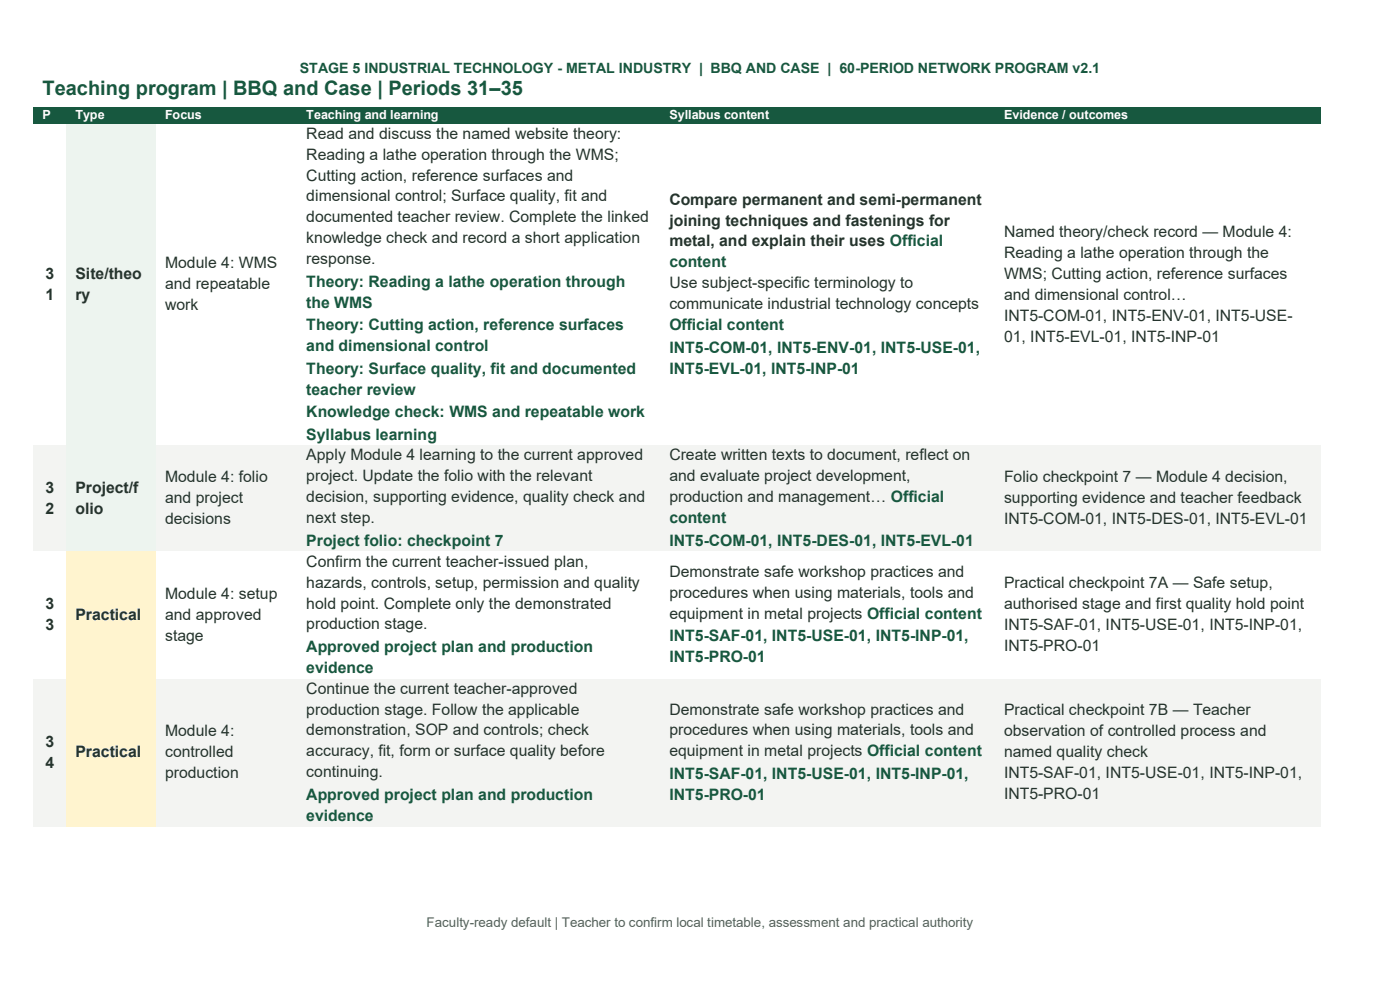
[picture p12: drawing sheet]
<svg xmlns="http://www.w3.org/2000/svg" width="297mm" height="210mm" viewBox="0 0 297 210" stroke-linecap="round" stroke-linejoin="round" font-family="sans-serif">
<defs><g id="words">
<text font-size="4.2" fill="#17583f" x="9" y="20.1">Teaching program | BBQ and Case | Periods 31–35</text>
<g font-size="3.3" fill="#25342d">
<text x="65" y="29.4">Read and discuss the named website theory:</text>
<text x="65" y="33.9">Reading a lathe operation through the WMS;</text>
<text x="65" y="38.3">Cutting action, reference surfaces and</text>
<text x="65" y="42.7">dimensional control; Surface quality, fit and</text>
<text x="65" y="47.2">documented teacher review. Complete the linked</text>
<text x="142" y="43.4">Compare permanent and semi-permanent</text>
<text x="142" y="47.9">joining techniques and fastenings for</text>
<text x="65" y="51.6">knowledge check and record a short application</text>
<text x="142" y="52.3">metal, and explain their uses Official</text>
<text x="213" y="50.3">Named theory/check record — Module 4:</text>
<text x="9.7" y="59.1">3</text>
<text x="16" y="59.1">Site/theo</text>
<text x="35" y="56.9">Module 4: WMS</text>
<text x="65" y="56">response.</text>
<text x="213" y="54.7">Reading a lathe operation through the</text>
<text x="213" y="59.1">WMS; Cutting action, reference surfaces</text>
<text x="9.7" y="63.5">1</text>
<text x="16" y="63.5">ry</text>
<text x="35" y="61.3">and repeatable</text>
<text x="35" y="65.8">work</text>
<text x="142" y="61.2">Use subject-specific terminology to</text>
<text x="142" y="65.6">communicate industrial technology concepts</text>
<text x="213" y="63.5">and dimensional control…</text>
<text x="213" y="68">INT5-COM-01, INT5-ENV-01, INT5-USE-</text>
<text x="213" y="72.4">01, INT5-EVL-01, INT5-INP-01</text>
<text x="65" y="97.7">Apply Module 4 learning to the current approved</text>
<text x="142" y="97.7">Create written texts to document, reflect on</text>
<text x="9.7" y="104.5">3</text>
<text x="16" y="104.5">Project/f</text>
<text x="35" y="102.3">Module 4: folio</text>
<text x="35" y="106.7">and project</text>
<text x="65" y="102.1">project. Update the folio with the relevant</text>
<text x="65" y="106.6">decision, supporting evidence, quality check and</text>
<text x="142" y="102.1">and evaluate project development,</text>
<text x="142" y="106.6">production and management… Official</text>
<text x="213" y="102.3">Folio checkpoint 7 — Module 4 decision,</text>
<text x="213" y="106.7">supporting evidence and teacher feedback</text>
<text x="9.7" y="108.9">2</text>
<text x="16" y="108.9">olio</text>
<text x="35" y="111.2">decisions</text>
<text x="65" y="111">next step.</text>
<text x="213" y="111.2">INT5-COM-01, INT5-DES-01, INT5-EVL-01</text>
<text x="65" y="120.2">Confirm the current teacher-issued plan,</text>
<text x="65" y="124.7">hazards, controls, setup, permission and quality</text>
<text x="142" y="122.4">Demonstrate safe workshop practices and</text>
<text x="213" y="124.8">Practical checkpoint 7A — Safe setup,</text>
<text x="9.7" y="129.3">3</text>
<text x="16" y="131.5">Practical</text>
<text x="35" y="127">Module 4: setup</text>
<text x="35" y="131.5">and approved</text>
<text x="65" y="129.1">hold point. Complete only the demonstrated</text>
<text x="142" y="126.9">procedures when using materials, tools and</text>
<text x="142" y="131.3">equipment in metal projects Official content</text>
<text x="213" y="129.3">authorised stage and first quality hold point</text>
<text x="9.7" y="133.7">3</text>
<text x="35" y="135.9">stage</text>
<text x="65" y="133.5">production stage.</text>
<text x="213" y="133.7">INT5-SAF-01, INT5-USE-01, INT5-INP-01,</text>
<text x="213" y="138.1">INT5-PRO-01</text>
<text x="65" y="147.2">Continue the current teacher-approved</text>
<text x="65" y="151.6">production stage. Follow the applicable</text>
<text x="142" y="151.6">Demonstrate safe workshop practices and</text>
<text x="213" y="151.7">Practical checkpoint 7B — Teacher</text>
<text x="9.7" y="158.4">3</text>
<text x="16" y="160.6">Practical</text>
<text x="35" y="156.2">Module 4:</text>
<text x="35" y="160.6">controlled</text>
<text x="65" y="156">demonstration, SOP and controls; check</text>
<text x="65" y="160.5">accuracy, fit, form or surface quality before</text>
<text x="142" y="156">procedures when using materials, tools and</text>
<text x="142" y="160.5">equipment in metal projects Official content</text>
<text x="213" y="156.2">observation of controlled process and</text>
<text x="213" y="160.6">named quality check</text>
<text x="9.7" y="162.8">4</text>
<text x="35" y="165.1">production</text>
<text x="65" y="164.9">continuing.</text>
<text x="213" y="165.1">INT5-SAF-01, INT5-USE-01, INT5-INP-01,</text>
<text x="213" y="169.5">INT5-PRO-01</text>
</g>
<g font-size="3.3" fill="#17583f">
<text x="142" y="56.7">content</text>
<text x="65" y="60.8">Theory: Reading a lathe operation through</text>
<text x="65" y="65.2">the WMS</text>
<text x="65" y="70">Theory: Cutting action, reference surfaces</text>
<text x="142" y="70">Official content</text>
<text x="65" y="74.5">and dimensional control</text>
<text x="142" y="74.8">INT5-COM-01, INT5-ENV-01, INT5-USE-01,</text>
<text x="65" y="79.3">Theory: Surface quality, fit and documented</text>
<text x="65" y="83.7">teacher review</text>
<text x="142" y="79.3">INT5-EVL-01, INT5-INP-01</text>
<text x="65" y="88.5">Knowledge check: WMS and repeatable work</text>
<text x="65" y="93.2">Syllabus learning</text>
<text x="142" y="111">content</text>
<text x="65" y="115.8">Project folio: checkpoint 7</text>
<text x="142" y="115.8">INT5-COM-01, INT5-DES-01, INT5-EVL-01</text>
<text x="142" y="136.1">INT5-SAF-01, INT5-USE-01, INT5-INP-01,</text>
<text x="65" y="138.3">Approved project plan and production</text>
<text x="65" y="142.7">evidence</text>
<text x="142" y="140.5">INT5-PRO-01</text>
<text x="142" y="165.2">INT5-SAF-01, INT5-USE-01, INT5-INP-01,</text>
<text x="65" y="169.7">Approved project plan and production</text>
<text x="142" y="169.7">INT5-PRO-01</text>
<text x="65" y="174.1">evidence</text>
</g>
<text font-size="3" fill="#17583f" x="63.6" y="15.5">STAGE 5 INDUSTRIAL TECHNOLOGY - METAL INDUSTRY | BBQ AND CASE | 60-PERIOD NETWORK PROGRAM v2.1</text>
<text font-size="2.8" fill="#51645b" x="90.5" y="196.8">Faculty-ready default | Teacher to confirm local timetable, assessment and practical authority</text>
<g font-size="2.7" fill="#fff">
<text x="9" y="25.3">P</text>
<text x="16" y="25.3">Type</text>
<text x="35" y="25.3">Focus</text>
<text x="65" y="25.3">Teaching and learning</text>
<text x="142" y="25.3">Syllabus content</text>
<text x="213" y="25.3">Evidence / outcomes</text>
</g>
</g></defs>
<g fill="#17583f">
<path d="M7.1 22.8h7v3.5h-7z" fill-rule="evenodd"/>
<path d="M9 22.8h3.2v3.5h-3.2z" fill-rule="evenodd"/>
<path d="M14.1 22.8h19v3.5h-19z" fill-rule="evenodd"/>
<path d="M16 22.8h15.2v3.5h-15.2z" fill-rule="evenodd"/>
<path d="M33.1 22.8h30v3.5h-30z" fill-rule="evenodd"/>
<path d="M35 22.8h26.2v3.5h-26.2z" fill-rule="evenodd"/>
<path d="M63.1 22.8h77v3.5h-77z" fill-rule="evenodd"/>
<path d="M65 22.8h73.2v3.5h-73.2z" fill-rule="evenodd"/>
<path d="M140.1 22.8h71v3.5h-71z" fill-rule="evenodd"/>
<path d="M142 22.8h67.2v3.5h-67.2z" fill-rule="evenodd"/>
<path d="M211.1 22.8h69v3.5h-69z" fill-rule="evenodd"/>
<path d="M213 22.8h65.2v3.5h-65.2z" fill-rule="evenodd"/>
</g>
<g fill="#fff">
<path d="M7.1 26.3h7v68.2h-7z" fill-rule="evenodd"/>
<path d="M9 56h3.2v4.4h-3.2z" fill-rule="evenodd"/>
<path d="M9 60.4h3.2v4.5h-3.2z" fill-rule="evenodd"/>
</g>
<g fill="#edf4ef">
<path d="M14.1 26.3h19v68.2h-19z" fill-rule="evenodd"/>
<path d="M16 56h15.2v4.4h-15.2z" fill-rule="evenodd"/>
<path d="M16 60.4h15.2v4.5h-15.2z" fill-rule="evenodd"/>
</g>
<g fill="#fff">
<path d="M33.1 26.3h30v68.2h-30z" fill-rule="evenodd"/>
<path d="M35 53.8h26.2v4.4h-26.2z" fill-rule="evenodd"/>
<path d="M35 58.2h26.2v4.5h-26.2z" fill-rule="evenodd"/>
<path d="M35 62.7h26.2v4.4h-26.2z" fill-rule="evenodd"/>
<path d="M63.1 26.3h77v68.2h-77z" fill-rule="evenodd"/>
<path d="M65 26.3h73.2v4.4h-73.2z" fill-rule="evenodd"/>
<path d="M65 30.7h73.2v4.5h-73.2z" fill-rule="evenodd"/>
<path d="M65 35.2h73.2v4.4h-73.2z" fill-rule="evenodd"/>
<path d="M65 39.6h73.2v4.4h-73.2z" fill-rule="evenodd"/>
<path d="M65 44h73.2v4.5h-73.2z" fill-rule="evenodd"/>
<path d="M65 48.5h73.2v4.4h-73.2z" fill-rule="evenodd"/>
<path d="M65 52.9h73.2v4.4h-73.2z" fill-rule="evenodd"/>
<path d="M65 57.3h73.2v4.8h-73.2z" fill-rule="evenodd"/>
<path d="M65 62.1h73.2v4.5h-73.2z" fill-rule="evenodd"/>
<path d="M65 66.6h73.2v4.7h-73.2z" fill-rule="evenodd"/>
<path d="M65 71.3h73.2v4.5h-73.2z" fill-rule="evenodd"/>
<path d="M65 75.8h73.2v4.8h-73.2z" fill-rule="evenodd"/>
<path d="M65 80.6h73.2v4.4h-73.2z" fill-rule="evenodd"/>
<path d="M65 85h73.2v4.8h-73.2z" fill-rule="evenodd"/>
<path d="M65 89.8h73.2v4.7h-73.2z" fill-rule="evenodd"/>
<path d="M140.1 26.3h71v68.2h-71z" fill-rule="evenodd"/>
<path d="M142 40.3h67.2v4.5h-67.2z" fill-rule="evenodd"/>
<path d="M142 44.8h67.2v4.4h-67.2z" fill-rule="evenodd"/>
<path d="M142 49.2h67.2v4.4h-67.2z" fill-rule="evenodd"/>
<path d="M142 53.6h67.2v4.4h-67.2z" fill-rule="evenodd"/>
<path d="M142 58h67.2v4.5h-67.2z" fill-rule="evenodd"/>
<path d="M142 62.5h67.2v4.4h-67.2z" fill-rule="evenodd"/>
<path d="M142 66.9h67.2v4.4h-67.2z" fill-rule="evenodd"/>
<path d="M142 71.3h67.2v4.8h-67.2z" fill-rule="evenodd"/>
<path d="M142 76.1h67.2v4.5h-67.2z" fill-rule="evenodd"/>
<path d="M211.1 26.3h69v68.2h-69z" fill-rule="evenodd"/>
<path d="M213 47.1h65.2v4.5h-65.2z" fill-rule="evenodd"/>
<path d="M213 51.6h65.2v4.4h-65.2z" fill-rule="evenodd"/>
<path d="M213 56h65.2v4.4h-65.2z" fill-rule="evenodd"/>
<path d="M213 60.4h65.2v4.5h-65.2z" fill-rule="evenodd"/>
<path d="M213 64.9h65.2v4.4h-65.2z" fill-rule="evenodd"/>
<path d="M213 69.3h65.2v4.4h-65.2z" fill-rule="evenodd"/>
</g>
<g fill="#f3f4f2">
<path d="M7.1 94.5h7v22.6h-7z" fill-rule="evenodd"/>
<path d="M9 101.4h3.2v4.4h-3.2z" fill-rule="evenodd"/>
<path d="M9 105.8h3.2v4.5h-3.2z" fill-rule="evenodd"/>
</g>
<g fill="#edf4ef">
<path d="M14.1 94.5h19v22.6h-19z" fill-rule="evenodd"/>
<path d="M16 101.4h15.2v4.4h-15.2z" fill-rule="evenodd"/>
<path d="M16 105.8h15.2v4.5h-15.2z" fill-rule="evenodd"/>
</g>
<g fill="#f3f4f2">
<path d="M33.1 94.5h30v22.6h-30z" fill-rule="evenodd"/>
<path d="M35 99.2h26.2v4.4h-26.2z" fill-rule="evenodd"/>
<path d="M35 103.6h26.2v4.5h-26.2z" fill-rule="evenodd"/>
<path d="M35 108.1h26.2v4.4h-26.2z" fill-rule="evenodd"/>
<path d="M63.1 94.5h77v22.6h-77z" fill-rule="evenodd"/>
<path d="M65 94.5h73.2v4.5h-73.2z" fill-rule="evenodd"/>
<path d="M65 99h73.2v4.4h-73.2z" fill-rule="evenodd"/>
<path d="M65 103.4h73.2v4.4h-73.2z" fill-rule="evenodd"/>
<path d="M65 107.8h73.2v4.5h-73.2z" fill-rule="evenodd"/>
<path d="M65 112.3h73.2v4.8h-73.2z" fill-rule="evenodd"/>
<path d="M140.1 94.5h71v22.6h-71z" fill-rule="evenodd"/>
<path d="M142 94.5h67.2v4.5h-67.2z" fill-rule="evenodd"/>
<path d="M142 99h67.2v4.4h-67.2z" fill-rule="evenodd"/>
<path d="M142 103.4h67.2v4.4h-67.2z" fill-rule="evenodd"/>
<path d="M142 107.8h67.2v4.5h-67.2z" fill-rule="evenodd"/>
<path d="M142 112.3h67.2v4.8h-67.2z" fill-rule="evenodd"/>
<path d="M211.1 94.5h69v22.6h-69z" fill-rule="evenodd"/>
<path d="M213 99.2h65.2v4.4h-65.2z" fill-rule="evenodd"/>
<path d="M213 103.6h65.2v4.5h-65.2z" fill-rule="evenodd"/>
<path d="M213 108.1h65.2v4.4h-65.2z" fill-rule="evenodd"/>
</g>
<g fill="#fff">
<path d="M7.1 117.1h7v26.9h-7z" fill-rule="evenodd"/>
<path d="M9 126.1h3.2v4.4h-3.2z" fill-rule="evenodd"/>
<path d="M9 130.5h3.2v4.5h-3.2z" fill-rule="evenodd"/>
</g>
<g fill="#fff4cf">
<path d="M14.1 117.1h19v26.9h-19z" fill-rule="evenodd"/>
<path d="M16 128.3h15.2v4.5h-15.2z" fill-rule="evenodd"/>
</g>
<g fill="#fff">
<path d="M33.1 117.1h30v26.9h-30z" fill-rule="evenodd"/>
<path d="M35 123.9h26.2v4.4h-26.2z" fill-rule="evenodd"/>
<path d="M35 128.3h26.2v4.5h-26.2z" fill-rule="evenodd"/>
<path d="M35 132.8h26.2v4.4h-26.2z" fill-rule="evenodd"/>
<path d="M63.1 117.1h77v26.9h-77z" fill-rule="evenodd"/>
<path d="M65 117.1h73.2v4.4h-73.2z" fill-rule="evenodd"/>
<path d="M65 121.5h73.2v4.5h-73.2z" fill-rule="evenodd"/>
<path d="M65 126h73.2v4.4h-73.2z" fill-rule="evenodd"/>
<path d="M65 130.4h73.2v4.4h-73.2z" fill-rule="evenodd"/>
<path d="M65 134.8h73.2v4.8h-73.2z" fill-rule="evenodd"/>
<path d="M65 139.6h73.2v4.4h-73.2z" fill-rule="evenodd"/>
<path d="M140.1 117.1h71v26.9h-71z" fill-rule="evenodd"/>
<path d="M142 119.3h67.2v4.4h-67.2z" fill-rule="evenodd"/>
<path d="M142 123.7h67.2v4.5h-67.2z" fill-rule="evenodd"/>
<path d="M142 128.2h67.2v4.4h-67.2z" fill-rule="evenodd"/>
<path d="M142 132.6h67.2v4.8h-67.2z" fill-rule="evenodd"/>
<path d="M142 137.4h67.2v4.4h-67.2z" fill-rule="evenodd"/>
<path d="M211.1 117.1h69v26.9h-69z" fill-rule="evenodd"/>
<path d="M213 121.7h65.2v4.4h-65.2z" fill-rule="evenodd"/>
<path d="M213 126.1h65.2v4.4h-65.2z" fill-rule="evenodd"/>
<path d="M213 130.5h65.2v4.5h-65.2z" fill-rule="evenodd"/>
<path d="M213 135h65.2v4.4h-65.2z" fill-rule="evenodd"/>
</g>
<g fill="#f3f4f2">
<path d="M7.1 144h7v31.4h-7z" fill-rule="evenodd"/>
<path d="M9 155.3h3.2v4.4h-3.2z" fill-rule="evenodd"/>
<path d="M9 159.7h3.2v4.5h-3.2z" fill-rule="evenodd"/>
</g>
<g fill="#fff4cf">
<path d="M14.1 144h19v31.4h-19z" fill-rule="evenodd"/>
<path d="M16 157.5h15.2v4.5h-15.2z" fill-rule="evenodd"/>
</g>
<g fill="#f3f4f2">
<path d="M33.1 144h30v31.4h-30z" fill-rule="evenodd"/>
<path d="M35 153.1h26.2v4.4h-26.2z" fill-rule="evenodd"/>
<path d="M35 157.5h26.2v4.5h-26.2z" fill-rule="evenodd"/>
<path d="M35 162h26.2v4.4h-26.2z" fill-rule="evenodd"/>
<path d="M63.1 144h77v31.4h-77z" fill-rule="evenodd"/>
<path d="M65 144h73.2v4.4h-73.2z" fill-rule="evenodd"/>
<path d="M65 148.4h73.2v4.5h-73.2z" fill-rule="evenodd"/>
<path d="M65 152.9h73.2v4.4h-73.2z" fill-rule="evenodd"/>
<path d="M65 157.3h73.2v4.4h-73.2z" fill-rule="evenodd"/>
<path d="M65 161.7h73.2v4.5h-73.2z" fill-rule="evenodd"/>
<path d="M65 166.2h73.2v4.8h-73.2z" fill-rule="evenodd"/>
<path d="M65 171h73.2v4.4h-73.2z" fill-rule="evenodd"/>
<path d="M140.1 144h71v31.4h-71z" fill-rule="evenodd"/>
<path d="M142 148.4h67.2v4.5h-67.2z" fill-rule="evenodd"/>
<path d="M142 152.9h67.2v4.4h-67.2z" fill-rule="evenodd"/>
<path d="M142 157.3h67.2v4.4h-67.2z" fill-rule="evenodd"/>
<path d="M142 161.7h67.2v4.8h-67.2z" fill-rule="evenodd"/>
<path d="M142 166.5h67.2v4.5h-67.2z" fill-rule="evenodd"/>
<path d="M211.1 144h69v31.4h-69z" fill-rule="evenodd"/>
<path d="M213 148.6h65.2v4.5h-65.2z" fill-rule="evenodd"/>
<path d="M213 153.1h65.2v4.4h-65.2z" fill-rule="evenodd"/>
<path d="M213 157.5h65.2v4.5h-65.2z" fill-rule="evenodd"/>
<path d="M213 162h65.2v4.4h-65.2z" fill-rule="evenodd"/>
<path d="M213 166.4h65.2v4.4h-65.2z" fill-rule="evenodd"/>
</g>
<use href="#words"/>
</svg>
